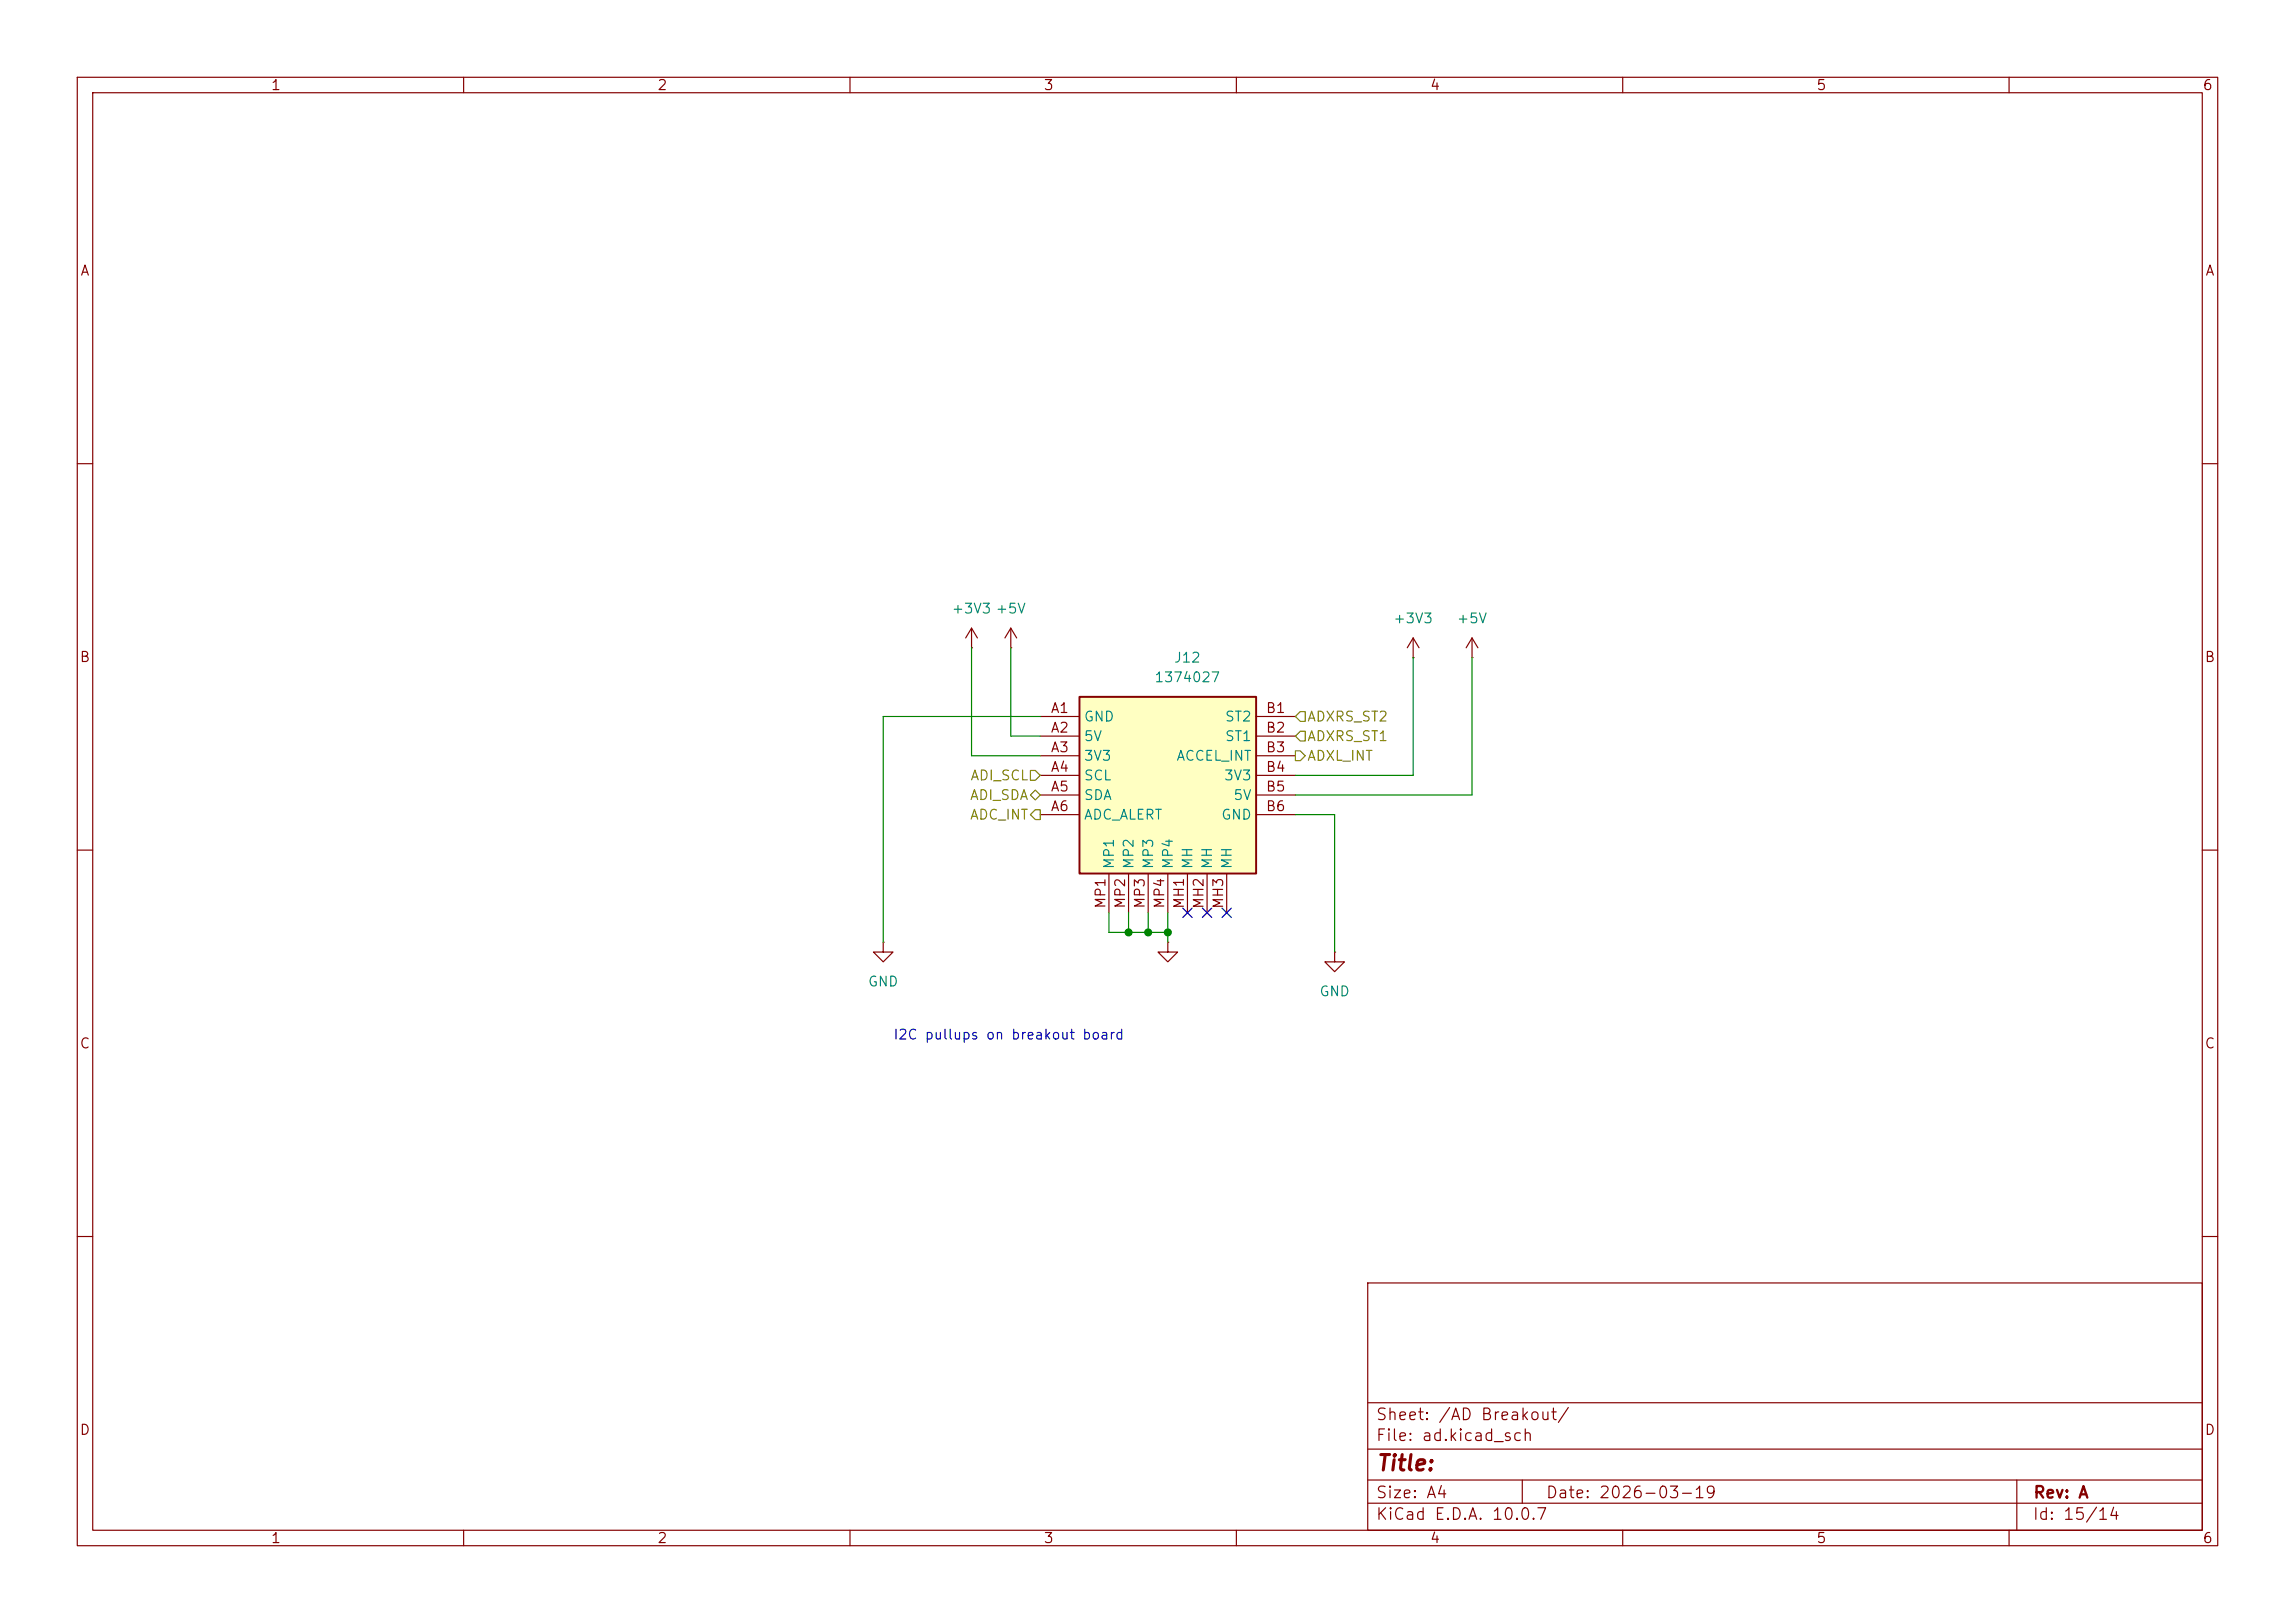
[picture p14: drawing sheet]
<svg xmlns="http://www.w3.org/2000/svg" width="297mm" height="210mm" viewBox="0 0 297 210" stroke-linecap="round" stroke-linejoin="round" font-family="sans-serif">
<defs><g id="words">
<text font-size="2" fill="#840000" x="178" y="190.8">Title:</text>
<g font-size="1.5" fill="#840000">
<text x="178" y="184.1">Sheet: /AD Breakout/</text>
<text x="178" y="186.8">File: ad.kicad_sch</text>
<text x="178" y="197">KiCad E.D.A. 10.0.7</text>
<text x="178" y="194.2">Size: A4</text>
<text x="200" y="194.2">Date: 2026-03-19</text>
<text x="263" y="197">Id: 15/14</text>
<text x="263" y="194.2">Rev: A</text>
</g>
<g font-size="1.3" fill="#840000">
<text x="35" y="12">1</text>
<text x="85" y="12">2</text>
<text x="135" y="12">3</text>
<text x="185" y="12">4</text>
<text x="235" y="12">5</text>
<text x="285" y="12">6</text>
<text x="10.3" y="36">A</text>
<text x="285.3" y="36">A</text>
<text x="10.2" y="86">B</text>
<text x="285.2" y="86">B</text>
<text x="135.9" y="92.6">A1</text>
<text x="135.9" y="95.1">A2</text>
<text x="163.7" y="92.6">B1</text>
<text x="163.7" y="95.1">B2</text>
<text x="135.9" y="97.7">A3</text>
<text x="135.9" y="100.2">A4</text>
<text x="163.7" y="97.7">B3</text>
<text x="163.7" y="100.2">B4</text>
<text x="135.9" y="102.7">A5</text>
<text x="135.9" y="105.3">A6</text>
<text x="163.7" y="102.7">B5</text>
<text x="163.7" y="105.3">B6</text>
<text x="143.4" y="117.7" transform="rotate(-90 143.4 117.7)">MP1</text>
<text x="145.9" y="117.7" transform="rotate(-90 145.9 117.7)">MP2</text>
<text x="148.5" y="117.7" transform="rotate(-90 148.5 117.7)">MP3</text>
<text x="151" y="117.7" transform="rotate(-90 151 117.7)">MP4</text>
<text x="153.5" y="117.7" transform="rotate(-90 153.5 117.7)">MH1</text>
<text x="156.1" y="117.7" transform="rotate(-90 156.1 117.7)">MH2</text>
<text x="158.6" y="117.7" transform="rotate(-90 158.6 117.7)">MH3</text>
<text x="10.2" y="136">C</text>
<text x="285.2" y="136">C</text>
<text x="10.2" y="186">D</text>
<text x="285.2" y="186">D</text>
<text x="35" y="200">1</text>
<text x="85" y="200">2</text>
<text x="135" y="200">3</text>
<text x="185" y="200">4</text>
<text x="235" y="200">5</text>
<text x="285" y="200">6</text>
</g>
<g font-size="1.3" fill="#008484">
<text x="123.1" y="79.7">+3V3 +5V</text>
<text x="180.2" y="81">+3V3</text>
<text x="188.4" y="81">+5V</text>
<text x="149.3" y="88.6">1374027</text>
<text x="151.8" y="86.1">J12</text>
<text x="140.2" y="93.7">GND</text>
<text x="158.4" y="93.7">ST2</text>
<text x="140.2" y="96.2">5V</text>
<text x="140.2" y="98.8">3V3</text>
<text x="140.2" y="101.3">SCL</text>
<text x="152.1" y="98.8">ACCEL_INT</text>
<text x="158.3" y="101.3">3V3</text>
<text x="158.4" y="96.2">ST1</text>
<text x="140.2" y="103.8">SDA</text>
<text x="140.2" y="106.4">ADC_ALERT</text>
<text x="158" y="106.4">GND</text>
<text x="159.5" y="103.8">5V</text>
<text x="144.5" y="112.5" transform="rotate(-90 144.5 112.5)">MP1</text>
<text x="147" y="112.5" transform="rotate(-90 147 112.5)">MP2</text>
<text x="149.6" y="112.5" transform="rotate(-90 149.6 112.5)">MP3</text>
<text x="152.1" y="112.5" transform="rotate(-90 152.1 112.5)">MP4</text>
<text x="154.6" y="112.5" transform="rotate(-90 154.6 112.5)">MH</text>
<text x="157.2" y="112.5" transform="rotate(-90 157.2 112.5)">MH</text>
<text x="159.7" y="112.5" transform="rotate(-90 159.7 112.5)">MH</text>
<text x="112.2" y="128">GND</text>
<text x="170.7" y="129.2">GND</text>
</g>
<g font-size="1.3" fill="#848400">
<text x="169.1" y="93.7">ADXRS_ST2</text>
<text x="125.5" y="101.3">ADI_SCL</text>
<text x="169.1" y="96.2">ADXRS_ST1</text>
<text x="169.1" y="98.8">ADXL_INT</text>
<text x="125.4" y="106.4">ADC_INT</text>
<text x="125.4" y="103.8">ADI_SDA</text>
</g>
<text font-size="1.3" fill="#0000c2" x="115.5" y="134.8">I2C pullups on breakout board</text>
</g></defs>
<g fill="none" stroke="#840000" stroke-width=".15">
<path d="M10 10h277v190h-277zM12 12h273v186h-273zM60 10v2M110 10v2M160 10v2M210 10v2M260 10v2M10 60h2M285 60h2M125.7 83.8h.1M125.7 81.3l-.7 1.3M125.7 81.3l.8 1.3"/>
<path d="M125.7 81.3v2.5M130.8 83.8h.1M130.8 81.3l-.8 1.3M130.8 81.3l.8 1.3M130.8 81.3v2.5M182.9 85.1h.1M182.9 82.6l-.8 1.2M182.9 82.6l.7 1.2M182.9 82.6v2.5M190.5 85.1h.1M190.5 82.6l-.8 1.2M190.5 82.6l.8 1.2"/>
<path d="M190.5 82.6v2.5M10 110h2M285 110h2M114.3 121.9v1.3h1.3l-1.3 1.3-1.3-1.3h1.3M114.3 121.9h.1M151.1 121.9v1.3h1.3l-1.3 1.3-1.2-1.3h1.2M151.1 121.9h.1M172.7 123.2v1.3h1.3l-1.3 1.2-1.3-1.2h1.3M172.7 123.2h.1M10 160h2M177 166h108v32h-108zM285 160h2"/>
<path d="M60 198v2M110 198v2M160 198v2M177 194.5h108M177 191.5h108M177 187.5h108M177 181.5h108M197 191.5v3M210 198v2M260 198v2M261 191.5v6.5"/>
</g>
<path d="M139.7 90.2h22.9v22.8h-22.9z" fill="#ffffc2"/>
<path d="M139.7 90.2h22.9v22.8h-22.9z" fill="none" stroke="#840000" stroke-width=".25"/>
<g fill="none" stroke="#840000" stroke-width=".15">
<path d="M134.6 92.7h5.1M134.6 95.3h5.1M134.6 97.8h5.1M162.6 92.7h5M162.6 95.3h5M162.6 97.8h5M134.6 100.3h5.1M134.6 102.9h5.1M134.6 105.4h5.1M143.5 113v5.1M146 113v5.1M148.6 113v5.1"/>
<path d="M151.1 113v5.1M153.7 113v5.1M156.2 113v5.1M158.7 113v5.1M162.6 100.3h5M162.6 102.9h5M162.6 105.4h5"/>
</g>
<path d="M133.3 99.7h.7l.6 .6-.6 .7h-.7zM167.6 97.2h.7l.6 .6-.6 .6h-.7zM168.3 94.6h.6v1.3h-.6l-.7-.6zM168.3 92.1h.6v1.2h-.6l-.7-.6zM133.3 102.9l.7-.7 .6 .7-.6 .6zM134 104.8h.6v1.2h-.6l-.7-.6z" fill="none" stroke="#848400" stroke-width=".15"/>
<path d="M125.7 83.8v14h8.9M130.8 83.8v11.5h3.8M134.6 92.7h-20.3v29.2M182.9 85.1v15.2h-15.3M190.5 85.1v17.8h-22.9M143.5 118.1v2.6h7.6M146 118.1v2.6M148.6 118.1v2.6M151.1 118.1v3.8M167.6 105.4h5.1v17.8" fill="none" stroke="#008400" stroke-width=".15"/>
<path d="M153.1 117.5l1.2 1.2M154.3 117.5l-1.2 1.2M155.6 117.5l1.2 1.2M156.8 117.5l-1.2 1.2M158.1 117.5l1.3 1.2M159.4 117.5l-1.3 1.2" fill="none" stroke="#000084" stroke-width=".15"/>
<g fill="#008400" stroke="#008400" stroke-width=".13">
<circle cx="151.1" cy="120.7" r=".46"/>
<circle cx="148.6" cy="120.7" r=".46"/>
<circle cx="146" cy="120.7" r=".46"/>
</g>
<use href="#words"/>
</svg>
